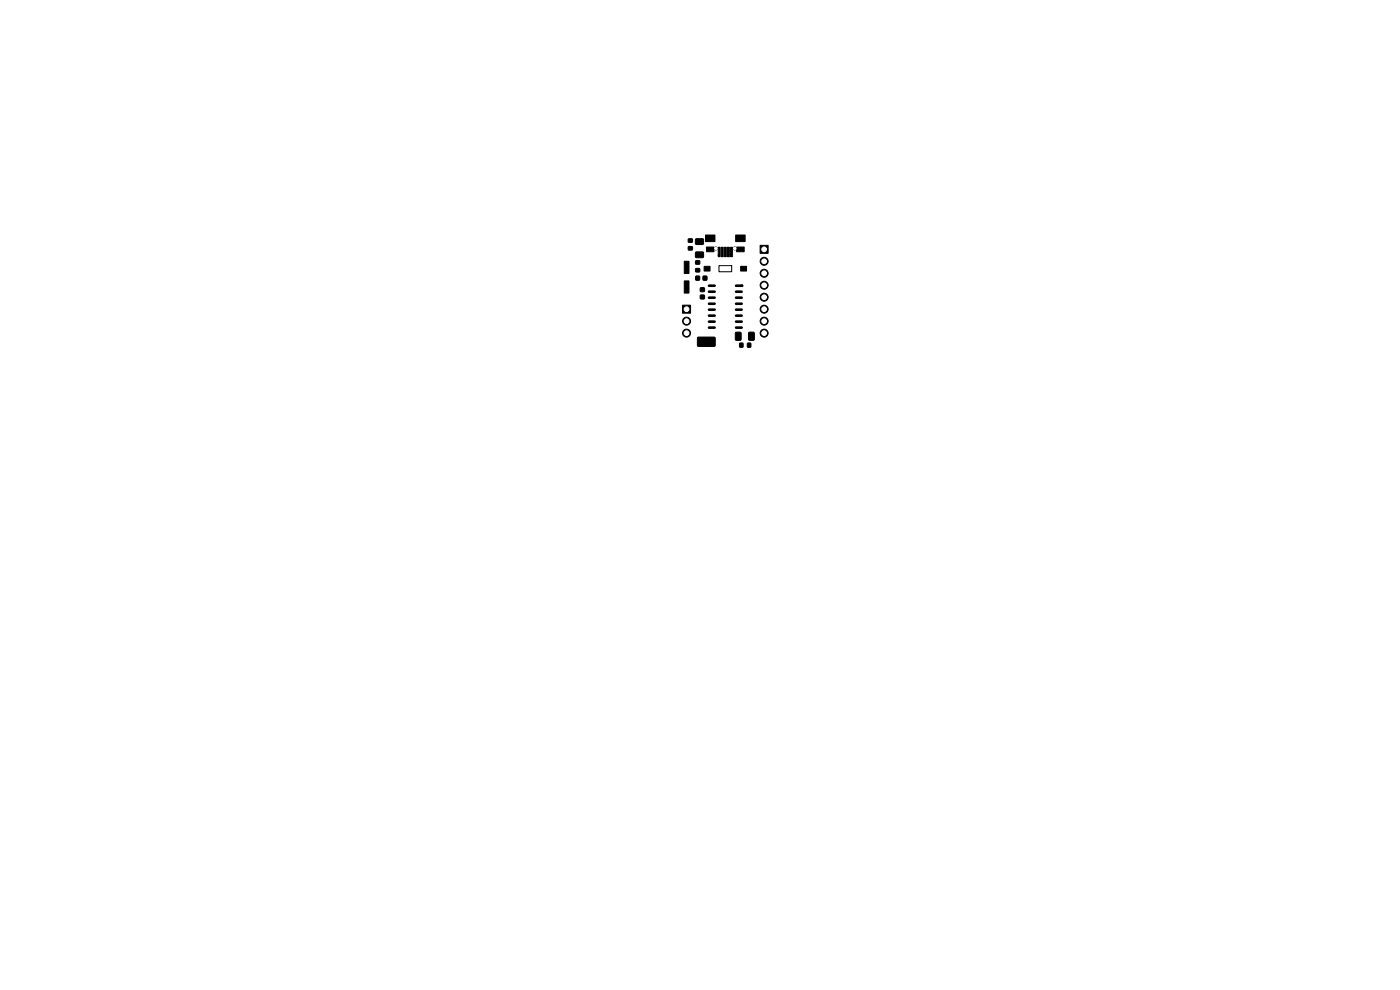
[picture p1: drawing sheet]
<svg xmlns="http://www.w3.org/2000/svg" width="297mm" height="210mm" viewBox="0 0 297 210" stroke-linecap="round" stroke-linejoin="round" font-family="sans-serif">
<g fill="#000" stroke="#000" stroke-width=".21">
<path d="M145.2 55.4h1v2.6h-1zM146 50.7h.9v.7h-.9zM146 52.3h.9v.7h-.9zM147.6 50.7l1.5-.1 .2 .3-.1 .8-.2 .2h-1.3l-.2-.3zM147.6 53.5l1.5-.1 .2 .3-.1 .8-.2 .2h-1.3l-.2-.3zM147.6 57h.8v.7h-.8zM147.6 55.3h.8v.7h-.8zM147.6 58.6h.8v.8h-.8zM149.7 49.9h2v1.4h-2zM149.9 52.4h1.6v1h-1.6zM149.2 58.6h.7v.8h-.7zM149.4 56.5h1.2v1h-1.2z"/>
<path d="M152.4 52.5h.4v2h-.4zM153 52.5h.4v2h-.4zM153.7 52.5h.4v2h-.4zM154.3 52.5h.4v2h-.4zM155 52.5h.4v2h-.4zM156.1 49.9h2v1.4h-2zM156.3 52.4h1.6v1h-1.6zM157.1 56.5h1.3v1h-1.3zM161.3 52h1.7v1.7h-1.7zM145.2 59.6h1v2.6h-1zM144.8 64.7h1.7v1.7h-1.7zM148.6 61.1h.8v.7h-.8z"/>
<path d="M148.6 62.6h.8v.8h-.8zM148 71.6l3.6-.1 .1 .3v1.5l-.2 .2h-3.4l-.2-.2zM156.1 70.5h.9l.2 .1v1.4l-.1 .2h-.9l-.2-.1zM156.9 72.8h.7v.8h-.7zM158.6 72.8h.7v.8h-.7zM158.9 70.5h.9l.2 .1v1.4l-.1 .2h-.9l-.2-.1z"/>
<circle cx="151.9" cy="52.7" r=".28"/>
<circle cx="155.9" cy="52.7" r=".28"/>
<circle cx="162.1" cy="55.4" r=".85"/>
<circle cx="162.1" cy="58" r=".85"/>
<circle cx="162.1" cy="58" r=".5"/>
<circle cx="162.1" cy="52.9" r=".5"/>
<circle cx="162.1" cy="55.4" r=".5"/>
<circle cx="145.6" cy="68.1" r=".85"/>
<circle cx="145.6" cy="70.7" r=".85"/>
<circle cx="145.6" cy="70.7" r=".5"/>
<circle cx="145.6" cy="65.6" r=".5"/>
<circle cx="145.6" cy="68.1" r=".5"/>
<circle cx="162.1" cy="65.6" r=".85"/>
<circle cx="162.1" cy="60.5" r=".85"/>
<circle cx="162.1" cy="63" r=".85"/>
<circle cx="162.1" cy="68.1" r=".85"/>
<circle cx="162.1" cy="70.7" r=".85"/>
<circle cx="162.1" cy="68.1" r=".5"/>
<circle cx="162.1" cy="63.1" r=".5"/>
<circle cx="162.1" cy="65.6" r=".5"/>
<circle cx="162.1" cy="60.5" r=".5"/>
<circle cx="162.1" cy="70.7" r=".5"/>
</g>
<g fill="none" stroke="#000" stroke-width=".56">
<path d="M150.4 60.6h1.2M150.4 61.9h1.2M150.4 63.2h1.2M150.4 64.4h1.2M150.4 65.7h1.2M150.4 67h1.2M150.4 68.2h1.2M150.4 69.5h1.2M156.2 60.6h1.1M156.2 61.9h1.1M156.2 63.2h1.1M156.2 64.4h1.1"/>
<path d="M156.2 65.7h1.1M156.2 67h1.1M156.2 68.2h1.1M156.2 69.5h1.1"/>
</g>
<g fill="none" stroke="#000" stroke-width=".21">
<path d="M152.5 56.4h2.7v1.3h-2.7z"/>
<circle cx="152.5" cy="54.1" r=".1"/>
</g>
<circle cx="157.4" cy="60.6" r=".15" fill="none" stroke="#000" stroke-width=".3"/>
<g fill="none" stroke="#000" stroke-width=".27">
<circle cx="151.9" cy="52.7" r=".14"/>
<circle cx="155.9" cy="52.7" r=".14"/>
</g>
<g fill="#fff" stroke="#fff" stroke-width=".21">
<circle cx="162.1" cy="52.9" r=".5"/>
<circle cx="162.1" cy="55.4" r=".5"/>
<circle cx="162.1" cy="58" r=".5"/>
<circle cx="162.1" cy="60.5" r=".5"/>
<circle cx="162.1" cy="63.1" r=".5"/>
<circle cx="162.1" cy="65.6" r=".5"/>
<circle cx="162.1" cy="68.1" r=".5"/>
<circle cx="162.1" cy="70.7" r=".5"/>
<circle cx="151.9" cy="52.7" r=".28"/>
<circle cx="155.9" cy="52.7" r=".28"/>
<circle cx="145.6" cy="65.6" r=".5"/>
<circle cx="145.6" cy="68.1" r=".5"/>
<circle cx="145.6" cy="70.7" r=".5"/>
</g>
</svg>
